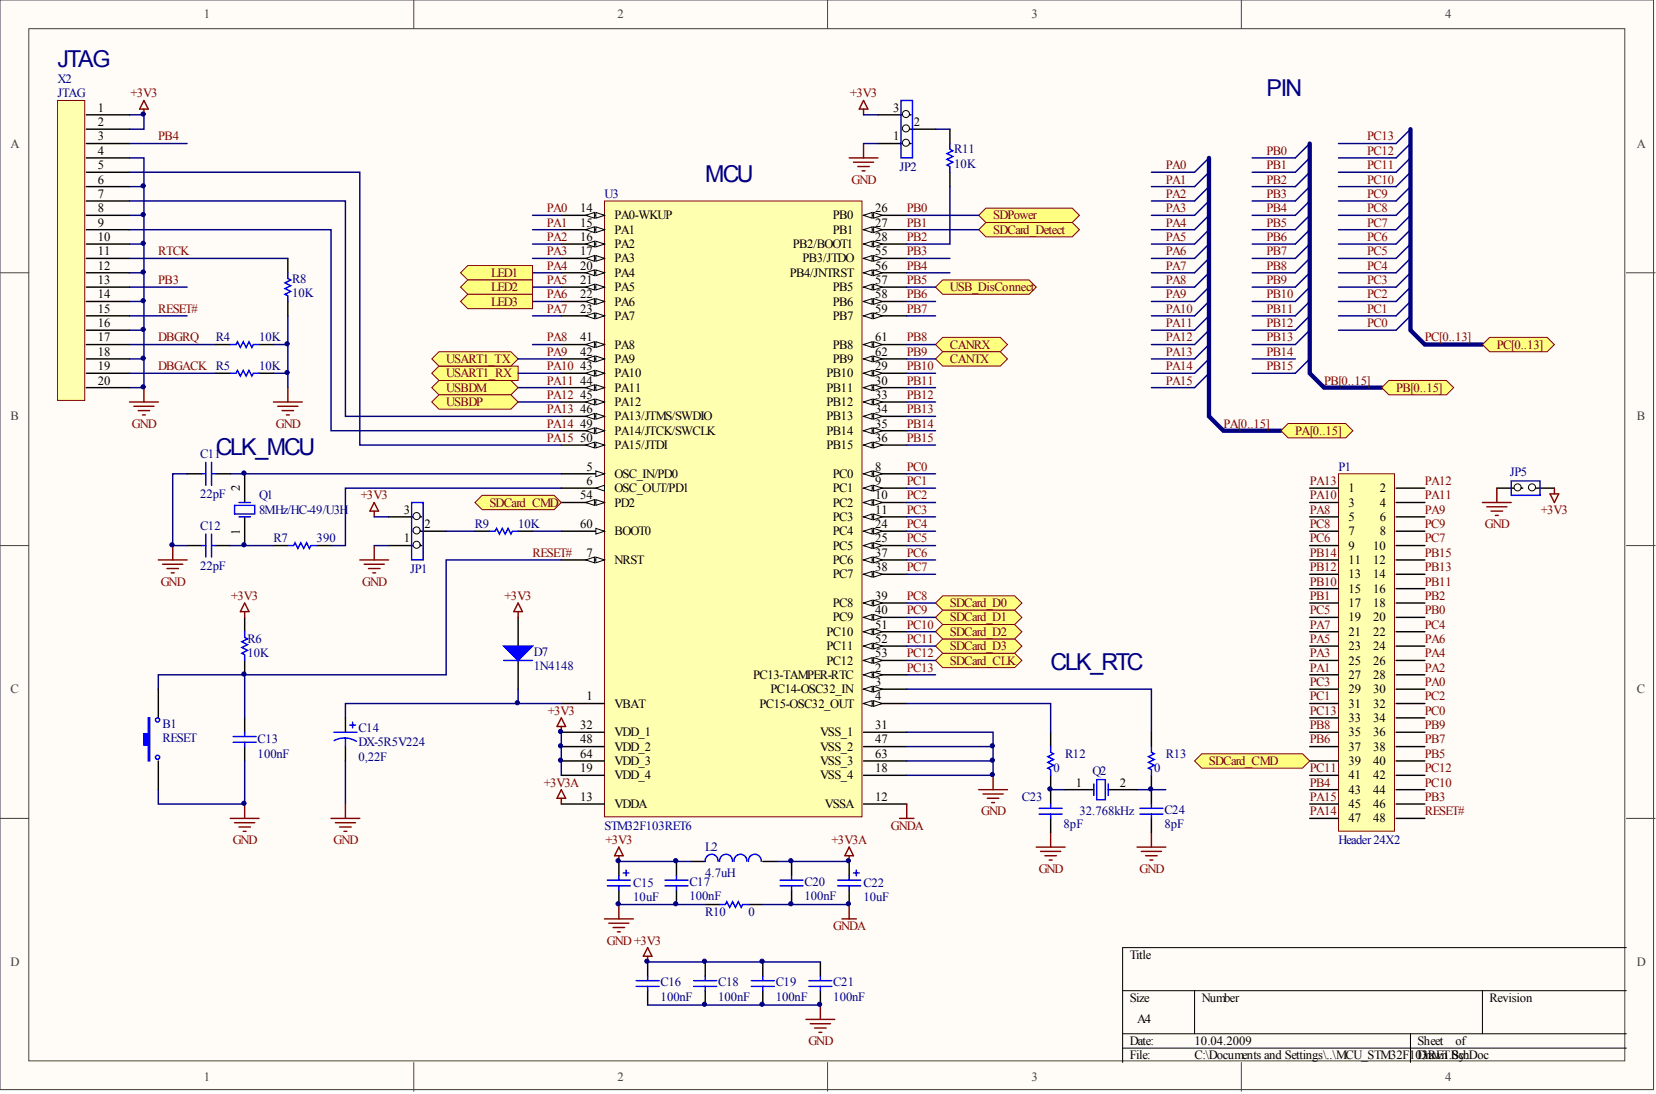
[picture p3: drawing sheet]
<svg xmlns="http://www.w3.org/2000/svg" width="292mm" height="193mm" viewBox="0 0 292 193" stroke-linecap="round" stroke-linejoin="round" font-family="sans-serif">
<defs><g id="words">
<g font-size="4.1" fill="#000080">
<text x="10.2" y="11.9">JTAG</text>
<text x="223.4" y="17">PIN</text>
<text x="124.4" y="32.1">MCU</text>
<text x="38.1" y="80.3">CLK_MCU</text>
<text x="185.3" y="118.3">CLK_RTC</text>
</g>
<g font-size="2.2" fill="#404040">
<text x="35.9" y="3.2">1</text>
<text x="108.9" y="3.2">2</text>
<text x="181.9" y="3.2">3</text>
<text x="254.9" y="3.2">4</text>
<text x="1.9" y="26">A</text>
<text x="288.7" y="26">A</text>
<text x="1.9" y="74.2">B</text>
<text x="288.7" y="74.2">B</text>
<text x="1.9" y="122.3">C</text>
<text x="288.7" y="122.3">C</text>
<text x="1.9" y="170.4">D</text>
<text x="288.7" y="170.4">D</text>
<text x="35.9" y="190.7">1</text>
<text x="108.9" y="190.7">2</text>
<text x="181.9" y="190.7">3</text>
<text x="254.9" y="190.7">4</text>
</g>
<g font-size="2.2" fill="#000080">
<text x="10.2" y="14.6">X2</text>
<text x="10.2" y="17.2">JTAG</text>
<text x="168.3" y="27.1">R11</text>
<text x="168.3" y="29.6">10K</text>
<text x="106.6" y="34.9">U3</text>
<text x="158.7" y="30.1">JP2</text>
<text x="51.5" y="49.8">R8</text>
<text x="51.5" y="52.4">10K</text>
<text x="38.1" y="60.2">R4</text>
<text x="45.7" y="65.3">10K</text>
<text x="45.7" y="60.2">10K</text>
<text x="35.3" y="80.7">C11</text>
<text x="236.1" y="83">P1</text>
<text x="35.3" y="87.8">22pF</text>
<text x="45.7" y="88.1">Q1</text>
<text x="266.3" y="84">JP5</text>
<text x="35.3" y="93.4">C12</text>
<text x="45.7" y="90.6">8MHz/HC-49/U3H</text>
<text x="48.2" y="95.7">R7</text>
<text x="55.9" y="95.7">390</text>
<text x="83.8" y="93.2">R9</text>
<text x="91.4" y="93.2">10K</text>
<text x="35.3" y="100.5">22pF</text>
<text x="72.4" y="101">JP1</text>
<text x="43.7" y="113.4">R6</text>
<text x="43.7" y="115.9">10K</text>
<text x="94.2" y="115.7">D7</text>
<text x="94.2" y="118.2">1N4148</text>
<text x="28.7" y="128.4">B1</text>
<text x="28.7" y="130.9">RESET</text>
<text x="45.4" y="131.1">C13</text>
<text x="63.2" y="129.1">C14</text>
<text x="63.2" y="131.7">DX-5R5V224</text>
<text x="45.4" y="133.7">100nF</text>
<text x="63.2" y="134.2">0,22F</text>
<text x="185.8" y="136.2">0</text>
<text x="187.9" y="133.7">R12</text>
<text x="192.7" y="136.7">Q2</text>
<text x="203.6" y="136.2">0</text>
<text x="205.6" y="133.7">R13</text>
<text x="180.2" y="141.3">C23</text>
<text x="190.4" y="143.8">32.768kHz</text>
<text x="205.4" y="143.6">C24</text>
<text x="106.6" y="146.3">STM32F103RET6</text>
<text x="187.6" y="146.1">8pF</text>
<text x="205.4" y="146.1">8pF</text>
<text x="236.1" y="148.9">Header 24X2</text>
<text x="124.4" y="150.1">L2</text>
<text x="124.4" y="154.7">4.7uH</text>
<text x="111.7" y="156.5">C15</text>
<text x="111.7" y="159">10uF</text>
<text x="121.6" y="156.2">C17</text>
<text x="121.6" y="158.8">100nF</text>
<text x="124.4" y="161.5">R10</text>
<text x="132" y="161.5">0</text>
<text x="141.9" y="156.2">C20</text>
<text x="141.9" y="158.8">100nF</text>
<text x="152.3" y="156.5">C22</text>
<text x="152.3" y="159">10uF</text>
<text x="116.5" y="173.9">C16</text>
<text x="126.7" y="173.9">C18</text>
<text x="136.8" y="173.9">C19</text>
<text x="147" y="173.9">C21</text>
<text x="116.5" y="176.5">100nF</text>
<text x="126.7" y="176.5">100nF</text>
<text x="136.8" y="176.5">100nF</text>
<text x="147" y="176.5">100nF</text>
</g>
<g font-size="2.2" fill="#800000">
<text x="23" y="17.2">+3V3</text>
<text x="149.9" y="17.2">+3V3</text>
<text x="27.9" y="24.8">PB4</text>
<text x="205.6" y="29.8">PA0</text>
<text x="223.4" y="29.8">PB1</text>
<text x="223.4" y="27.3">PB0</text>
<text x="241.2" y="29.8">PC11</text>
<text x="241.2" y="27.3">PC12</text>
<text x="241.2" y="24.8">PC13</text>
<text x="150.2" y="32.4">GND</text>
<text x="205.6" y="32.4">PA1</text>
<text x="205.6" y="34.9">PA2</text>
<text x="223.4" y="32.4">PB2</text>
<text x="223.4" y="34.9">PB3</text>
<text x="241.2" y="32.4">PC10</text>
<text x="241.2" y="34.9">PC9</text>
<text x="96.5" y="37.4">PA0</text>
<text x="96.5" y="40">PA1</text>
<text x="159.9" y="37.4">PB0</text>
<text x="159.9" y="40">PB1</text>
<text x="175.2" y="38.7">SDPower</text>
<text x="175.2" y="41.2">SDCard_Detect</text>
<text x="205.6" y="40">PA4</text>
<text x="205.6" y="37.4">PA3</text>
<text x="223.4" y="40">PB5</text>
<text x="223.4" y="37.4">PB4</text>
<text x="241.2" y="40">PC7</text>
<text x="241.2" y="37.4">PC8</text>
<text x="27.9" y="45">RTCK</text>
<text x="96.5" y="42.5">PA2</text>
<text x="96.5" y="45">PA3</text>
<text x="96.5" y="47.6">PA4</text>
<text x="159.9" y="47.6">PB4</text>
<text x="159.9" y="45">PB3</text>
<text x="159.9" y="42.5">PB2</text>
<text x="205.6" y="42.5">PA5</text>
<text x="205.6" y="45">PA6</text>
<text x="205.6" y="47.6">PA7</text>
<text x="223.4" y="42.5">PB6</text>
<text x="223.4" y="45">PB7</text>
<text x="223.4" y="47.6">PB8</text>
<text x="241.2" y="45">PC5</text>
<text x="241.2" y="42.5">PC6</text>
<text x="241.2" y="47.6">PC4</text>
<text x="27.9" y="50.1">PB3</text>
<text x="86.6" y="48.8">LED1</text>
<text x="86.6" y="51.4">LED2</text>
<text x="86.6" y="53.9">LED3</text>
<text x="96.5" y="50.1">PA5</text>
<text x="96.5" y="52.6">PA6</text>
<text x="159.9" y="50.1">PB5</text>
<text x="159.9" y="52.6">PB6</text>
<text x="167.6" y="51.4">USB_DisConnect</text>
<text x="205.6" y="52.6">PA9</text>
<text x="205.6" y="50.1">PA8</text>
<text x="223.4" y="52.6">PB10</text>
<text x="223.4" y="50.1">PB9</text>
<text x="241.2" y="52.6">PC2</text>
<text x="241.2" y="50.1">PC3</text>
<text x="27.9" y="55.2">RESET#</text>
<text x="96.5" y="55.2">PA7</text>
<text x="159.9" y="55.2">PB7</text>
<text x="205.6" y="57.7">PA11</text>
<text x="205.6" y="55.2">PA10</text>
<text x="223.4" y="57.7">PB12</text>
<text x="223.4" y="55.2">PB11</text>
<text x="241.2" y="55.2">PC1</text>
<text x="241.2" y="57.7">PC0</text>
<text x="27.9" y="60.2">DBGRQ</text>
<text x="27.9" y="65.3">DBGACK R5</text>
<text x="78.7" y="64">USART1_TX</text>
<text x="96.5" y="60.2">PA8</text>
<text x="96.5" y="62.8">PA9</text>
<text x="96.5" y="65.3">PA10</text>
<text x="159.9" y="60.2">PB8</text>
<text x="159.9" y="62.8">PB9</text>
<text x="159.9" y="65.3">PB10</text>
<text x="167.6" y="61.5">CANRX</text>
<text x="167.6" y="64">CANTX</text>
<text x="205.6" y="60.2">PA12</text>
<text x="205.6" y="62.8">PA13</text>
<text x="205.6" y="65.3">PA14</text>
<text x="223.4" y="60.2">PB13</text>
<text x="223.4" y="62.8">PB14</text>
<text x="223.4" y="65.3">PB15</text>
<text x="251.3" y="60.2">PC[0..13]</text>
<text x="264" y="61.5">PC[0..13]</text>
<text x="78.7" y="69.1">USBDM</text>
<text x="78.7" y="71.6">USBDP</text>
<text x="78.7" y="66.6">USART1_RX</text>
<text x="96.5" y="67.8">PA11</text>
<text x="96.5" y="70.4">PA12</text>
<text x="159.9" y="67.8">PB11</text>
<text x="159.9" y="70.4">PB12</text>
<text x="205.6" y="67.8">PA15</text>
<text x="233.6" y="67.8">PB[0..15]</text>
<text x="246.3" y="69.1">PB[0..15]</text>
<text x="23.3" y="75.4">GND</text>
<text x="48.7" y="75.4">GND</text>
<text x="96.5" y="72.9">PA13</text>
<text x="96.5" y="75.4">PA14</text>
<text x="96.5" y="78">PA15</text>
<text x="159.9" y="72.9">PB13</text>
<text x="159.9" y="75.4">PB14</text>
<text x="159.9" y="78">PB15</text>
<text x="215.8" y="75.4">PA[0..15]</text>
<text x="228.5" y="76.7">PA[0..15]</text>
<text x="159.9" y="83">PC0</text>
<text x="63.6" y="88.1">+3V3</text>
<text x="86.3" y="89.4">SDCard_CMD</text>
<text x="159.9" y="85.6">PC1</text>
<text x="159.9" y="88.1">PC2</text>
<text x="231" y="85.6">PA13</text>
<text x="231" y="88.1">PA10</text>
<text x="251.3" y="85.6">PA12</text>
<text x="251.3" y="88.1">PA11</text>
<text x="159.9" y="90.6">PC3</text>
<text x="159.9" y="93.2">PC4</text>
<text x="159.9" y="95.7">PC5</text>
<text x="231" y="90.6">PA8</text>
<text x="231" y="93.2">PC8</text>
<text x="231" y="95.7">PC6</text>
<text x="251.3" y="90.6">PA9</text>
<text x="251.3" y="93.2">PC9</text>
<text x="251.3" y="95.7">PC7</text>
<text x="261.9" y="93.2">GND</text>
<text x="271.8" y="90.6">+3V3</text>
<text x="93.9" y="98.2">RESET#</text>
<text x="159.9" y="98.2">PC6</text>
<text x="159.9" y="100.8">PC7</text>
<text x="231" y="98.2">PB14</text>
<text x="231" y="100.8">PB12</text>
<text x="251.3" y="98.2">PB15</text>
<text x="251.3" y="100.8">PB13</text>
<text x="28.4" y="103.3">GND</text>
<text x="40.8" y="105.8">+3V3</text>
<text x="63.9" y="103.3">GND</text>
<text x="89" y="105.8">+3V3</text>
<text x="159.9" y="105.8">PC8</text>
<text x="167.6" y="107.1">SDCard_D0</text>
<text x="231" y="103.3">PB10</text>
<text x="231" y="105.8">PB1</text>
<text x="251.3" y="103.3">PB11</text>
<text x="251.3" y="105.8">PB2</text>
<text x="159.9" y="108.4">PC9</text>
<text x="159.9" y="110.9">PC10</text>
<text x="159.9" y="113.4">PC11</text>
<text x="167.6" y="112.1">SDCard_D2</text>
<text x="167.6" y="109.6">SDCard_D1</text>
<text x="231" y="108.4">PC5</text>
<text x="231" y="110.9">PA7</text>
<text x="231" y="113.4">PA5</text>
<text x="251.3" y="110.9">PC4</text>
<text x="251.3" y="113.4">PA6</text>
<text x="251.3" y="108.4">PB0</text>
<text x="159.9" y="115.9">PC12</text>
<text x="159.9" y="118.5">PC13</text>
<text x="167.6" y="117.2">SDCard_CLK</text>
<text x="167.6" y="114.7">SDCard_D3</text>
<text x="231" y="115.9">PA3</text>
<text x="231" y="118.5">PA1</text>
<text x="251.3" y="115.9">PA4</text>
<text x="251.3" y="118.5">PA2</text>
<text x="231" y="121">PC3</text>
<text x="231" y="123.5">PC1</text>
<text x="251.3" y="121">PA0</text>
<text x="251.3" y="123.5">PC2</text>
<text x="96.6" y="126.1">+3V3</text>
<text x="231" y="126.1">PC13</text>
<text x="231" y="128.6">PB8</text>
<text x="231" y="131.1">PB6</text>
<text x="251.3" y="126.1">PC0</text>
<text x="251.3" y="128.6">PB9</text>
<text x="251.3" y="131.1">PB7</text>
<text x="213.2" y="134.9">SDCard_CMD</text>
<text x="231" y="136.2">PC11</text>
<text x="251.3" y="133.7">PB5</text>
<text x="251.3" y="136.2">PC12</text>
<text x="95.9" y="138.7">+3V3A</text>
<text x="173.1" y="143.8">GND</text>
<text x="231" y="138.7">PB4</text>
<text x="231" y="141.3">PA15</text>
<text x="231" y="143.8">PA14</text>
<text x="251.3" y="138.7">PC10</text>
<text x="251.3" y="141.3">PB3</text>
<text x="251.3" y="143.8">RESET#</text>
<text x="41.1" y="148.9">GND</text>
<text x="58.8" y="148.9">GND</text>
<text x="106.8" y="148.9">+3V3</text>
<text x="146.7" y="148.9">+3V3A</text>
<text x="157.1" y="146.3">GNDA</text>
<text x="183.2" y="153.9">GND</text>
<text x="201" y="153.9">GND</text>
<text x="107.1" y="166.6">GND+3V3</text>
<text x="147" y="164.1">GNDA</text>
<text x="142.6" y="184.3">GND</text>
</g>
<g font-size="2.2">
<text x="17.3" y="19.7">1</text>
<text x="17.3" y="22.2">2</text>
<text x="157.6" y="19.7">3</text>
<text x="161.2" y="22.2">2</text>
<text x="17.3" y="24.8">3</text>
<text x="17.3" y="27.3">4</text>
<text x="17.3" y="29.8">5</text>
<text x="157.6" y="24.8">1</text>
<text x="17.3" y="32.4">6</text>
<text x="17.3" y="34.9">7</text>
<text x="17.3" y="37.4">8</text>
<text x="17.3" y="40">9</text>
<text x="102.3" y="37.4">14</text>
<text x="102.3" y="40">15</text>
<text x="108.4" y="38.7">PA0-WKUP</text>
<text x="108.4" y="41.2">PA1</text>
<text x="146.9" y="38.7">PB0</text>
<text x="146.9" y="41.2">PB1</text>
<text x="154.4" y="37.4">26</text>
<text x="154.4" y="40">27</text>
<text x="17.3" y="42.5">10</text>
<text x="17.3" y="45">11</text>
<text x="17.3" y="47.6">12</text>
<text x="102.3" y="42.5">16</text>
<text x="102.3" y="45">17</text>
<text x="102.3" y="47.6">20</text>
<text x="108.4" y="43.8">PA2</text>
<text x="108.4" y="46.3">PA3</text>
<text x="139.9" y="43.8">PB2/BOOT1</text>
<text x="141.6" y="46.3">PB3/JTDO</text>
<text x="154.4" y="42.5">28</text>
<text x="154.4" y="45">55</text>
<text x="154.4" y="47.6">56</text>
<text x="17.3" y="50.1">13</text>
<text x="17.3" y="52.6">14</text>
<text x="102.3" y="50.1">21</text>
<text x="102.3" y="52.6">22</text>
<text x="108.4" y="48.8">PA4</text>
<text x="108.4" y="51.4">PA5</text>
<text x="108.4" y="53.9">PA6</text>
<text x="139.3" y="48.8">PB4/JNTRST</text>
<text x="146.9" y="51.4">PB5</text>
<text x="146.9" y="53.9">PB6</text>
<text x="154.4" y="50.1">57</text>
<text x="154.4" y="52.6">58</text>
<text x="17.3" y="55.2">15</text>
<text x="17.3" y="57.7">16</text>
<text x="102.3" y="55.2">23</text>
<text x="108.4" y="56.4">PA7</text>
<text x="146.9" y="56.4">PB7</text>
<text x="154.4" y="55.2">59</text>
<text x="17.3" y="60.2">17</text>
<text x="17.3" y="62.8">18</text>
<text x="17.3" y="65.3">19</text>
<text x="102.3" y="60.2">41</text>
<text x="102.3" y="62.8">42</text>
<text x="102.3" y="65.3">43</text>
<text x="108.4" y="61.5">PA8</text>
<text x="108.4" y="64">PA9</text>
<text x="146.9" y="61.5">PB8</text>
<text x="146.9" y="64">PB9</text>
<text x="154.4" y="60.2">61</text>
<text x="154.4" y="62.8">62</text>
<text x="154.4" y="65.3">29</text>
<text x="17.3" y="67.8">20</text>
<text x="102.3" y="67.8">44</text>
<text x="102.3" y="70.4">45</text>
<text x="108.4" y="66.6">PA10</text>
<text x="108.4" y="69.1">PA11</text>
<text x="108.4" y="71.6">PA12</text>
<text x="145.8" y="66.6">PB10</text>
<text x="145.8" y="69.1">PB11</text>
<text x="145.8" y="71.6">PB12</text>
<text x="154.4" y="67.8">30</text>
<text x="154.4" y="70.4">33</text>
<text x="102.3" y="72.9">46</text>
<text x="102.3" y="75.4">49</text>
<text x="102.3" y="78">50</text>
<text x="108.4" y="74.2">PA13/JTMS/SWDIO</text>
<text x="108.4" y="76.7">PA14/JTCK/SWCLK</text>
<text x="145.8" y="74.2">PB13</text>
<text x="145.8" y="76.7">PB14</text>
<text x="154.4" y="72.9">34</text>
<text x="154.4" y="75.4">35</text>
<text x="154.4" y="78">36</text>
<text x="103.5" y="83">5</text>
<text x="108.4" y="79.2">PA15/JTDI</text>
<text x="145.8" y="79.2">PB15</text>
<text x="154.4" y="83">8</text>
<text x="42.3" y="86.6" transform="rotate(-90 42.3 86.6)">2</text>
<text x="102.3" y="88.1">54</text>
<text x="103.5" y="85.6">6</text>
<text x="108.4" y="84.3">OSC_IN/PD0</text>
<text x="108.4" y="86.8">OSC_OUT/PD1</text>
<text x="108.4" y="89.4">PD2</text>
<text x="146.9" y="84.3">PC0</text>
<text x="146.9" y="86.8">PC1</text>
<text x="146.9" y="89.4">PC2</text>
<text x="154.4" y="85.6">9</text>
<text x="154.4" y="88.1">10</text>
<text x="237.9" y="86.8">1</text>
<text x="237.9" y="89.4">3</text>
<text x="243.4" y="86.8">2</text>
<text x="243.4" y="89.4">4</text>
<text x="42.3" y="94.3" transform="rotate(-90 42.3 94.3)">1</text>
<text x="71.2" y="90.6">3</text>
<text x="71.2" y="95.7">1</text>
<text x="74.9" y="93.2">2</text>
<text x="102.3" y="93.2">60</text>
<text x="108.4" y="94.4">BOOT0</text>
<text x="146.9" y="91.9">PC3</text>
<text x="146.9" y="94.4">PC4</text>
<text x="154.4" y="90.6">11</text>
<text x="154.4" y="93.2">24</text>
<text x="154.4" y="95.7">25</text>
<text x="237.9" y="91.9">5</text>
<text x="237.9" y="94.4">7</text>
<text x="243.4" y="91.9">6</text>
<text x="243.4" y="94.4">8</text>
<text x="103.5" y="98.2">7</text>
<text x="108.4" y="99.5">NRST</text>
<text x="146.9" y="97">PC5</text>
<text x="146.9" y="99.5">PC6</text>
<text x="154.4" y="98.2">37</text>
<text x="154.4" y="100.8">38</text>
<text x="237.9" y="97">9</text>
<text x="237.9" y="99.5">11</text>
<text x="242.2" y="97">10</text>
<text x="242.2" y="99.5">12</text>
<text x="146.9" y="102">PC7</text>
<text x="146.9" y="107.1">PC8</text>
<text x="154.4" y="105.8">39</text>
<text x="237.9" y="102">13</text>
<text x="237.9" y="104.6">15</text>
<text x="237.9" y="107.1">17</text>
<text x="242.2" y="102">14</text>
<text x="242.2" y="104.6">16</text>
<text x="242.2" y="107.1">18</text>
<text x="145.8" y="112.1">PC10</text>
<text x="146.9" y="109.6">PC9</text>
<text x="154.4" y="108.4">40</text>
<text x="154.4" y="110.9">51</text>
<text x="154.4" y="113.4">52</text>
<text x="237.9" y="109.6">19</text>
<text x="237.9" y="112.1">21</text>
<text x="242.2" y="109.6">20</text>
<text x="242.2" y="112.1">22</text>
<text x="132.8" y="119.7">PC13-TAMPER-RTC</text>
<text x="145.8" y="114.7">PC11</text>
<text x="145.8" y="117.2">PC12</text>
<text x="154.4" y="115.9">53</text>
<text x="154.4" y="118.5">2</text>
<text x="237.9" y="114.7">23</text>
<text x="237.9" y="117.2">25</text>
<text x="237.9" y="119.7">27</text>
<text x="242.2" y="114.7">24</text>
<text x="242.2" y="117.2">26</text>
<text x="242.2" y="119.7">28</text>
<text x="103.5" y="123.5">1</text>
<text x="108.4" y="124.8">VBAT</text>
<text x="134" y="124.8">PC15-OSC32_OUT</text>
<text x="135.9" y="122.3">PC14-OSC32_IN</text>
<text x="154.4" y="121">3</text>
<text x="154.4" y="123.5">4</text>
<text x="237.9" y="122.3">29</text>
<text x="237.9" y="124.8">31</text>
<text x="242.2" y="122.3">30</text>
<text x="242.2" y="124.8">32</text>
<text x="102.3" y="128.6">32</text>
<text x="102.3" y="131.1">48</text>
<text x="108.4" y="129.9">VDD_1</text>
<text x="144.7" y="129.9">VSS_1</text>
<text x="154.4" y="128.6">31</text>
<text x="154.4" y="131.1">47</text>
<text x="237.9" y="127.3">33</text>
<text x="237.9" y="129.9">35</text>
<text x="242.2" y="127.3">34</text>
<text x="242.2" y="129.9">36</text>
<text x="102.3" y="133.7">64</text>
<text x="102.3" y="136.2">19</text>
<text x="108.4" y="132.4">VDD_2</text>
<text x="108.4" y="134.9">VDD_3</text>
<text x="108.4" y="137.5">VDD_4</text>
<text x="144.7" y="132.4">VSS_2</text>
<text x="144.7" y="134.9">VSS_3</text>
<text x="144.7" y="137.5">VSS_4</text>
<text x="154.4" y="133.7">63</text>
<text x="154.4" y="136.2">18</text>
<text x="237.9" y="132.4">37</text>
<text x="237.9" y="134.9">39</text>
<text x="237.9" y="137.5">41</text>
<text x="242.2" y="132.4">38</text>
<text x="242.2" y="134.9">40</text>
<text x="242.2" y="137.5">42</text>
<text x="102.3" y="141.3">13</text>
<text x="108.4" y="142.5">VDDA</text>
<text x="145.5" y="142.5">VSSA</text>
<text x="154.4" y="141.3">12</text>
<text x="189.8" y="138.7">1</text>
<text x="197.5" y="138.7">2</text>
<text x="237.9" y="140">43</text>
<text x="237.9" y="142.5">45</text>
<text x="242.2" y="140">44</text>
<text x="242.2" y="142.5">46</text>
<text x="237.9" y="145.1">47</text>
<text x="242.2" y="145.1">48</text>
<text x="199.3" y="169.1">Title</text>
<text x="199.3" y="176.7">Size</text>
<text x="212" y="176.7">Number</text>
<text x="262.8" y="176.7">Revision</text>
<text x="199.3" y="184.3">Date:</text>
<text x="200.6" y="180.5">A4</text>
<text x="210.7" y="184.3">10.04.2009</text>
<text x="250.1" y="184.3">Sheet</text>
<text x="256.7" y="184.3">of</text>
<text x="199.3" y="186.9">File:</text>
<text x="210.7" y="186.9">C:\Documents and Settings\..\MCU_STM32F10D3RET.SchDoc</text>
<text x="251.5" y="186.9">rawn By:</text>
</g>
</g></defs>
<g fill="#fffcf8" stroke="#404040" stroke-width=".18">
<path d="M0 0h291.7v192.2h-291.7z"/>
<path d="M5.1 5.1h281.5v182h-281.5z"/>
</g>
<path d="M73 0v5.1M146 0v5.1M219 0v5.1M0 48.1h5.1M286.9 48.1h5M0 96.2h5.1M286.9 96.2h5M0 144.4h5.1M286.9 144.4h5M73 187.4v5.1M146 187.4v5.1M219 187.4v5.1" fill="none" stroke="#404040" stroke-width=".18"/>
<path d="M198 174.7h88.9M210.7 174.7v7.6M261.5 174.7v7.6M286.9 167.1h-88.9v20.3M198 182.3h88.9M198 184.9h88.9M248.8 182.3v5.1" fill="none" stroke="#000" stroke-width=".18"/>
<path d="M106.6 35.5h45.4v108.6h-45.4z" fill="#ffffb0" stroke="#800000" stroke-width=".18"/>
<path d="M99 93.7h7.6" fill="none" stroke="#000" stroke-width=".25"/>
<path d="M105.1 93.2l1.5 .5-1.5 .5z" fill="#fffcf8" stroke="#000" stroke-width=".18"/>
<path d="M99 98.8h7.6" fill="none" stroke="#000" stroke-width=".25"/>
<g fill="#fffcf8" stroke="#000" stroke-width=".18">
<path d="M105.1 98.3l1.5 .5-1.5 .5z"/>
<path d="M103.3 98.8l1.5-.5v1z"/>
</g>
<path d="M99 83.6h7.6" fill="none" stroke="#000" stroke-width=".25"/>
<path d="M105.1 83.1l1.5 .5-1.5 .5z" fill="#fffcf8" stroke="#000" stroke-width=".18"/>
<path d="M99 86.1h7.6" fill="none" stroke="#000" stroke-width=".25"/>
<path d="M105.1 86.1l1.5-.5v1z" fill="#fffcf8" stroke="#000" stroke-width=".18"/>
<path d="M99 38h7.6" fill="none" stroke="#000" stroke-width=".25"/>
<g fill="#fffcf8" stroke="#000" stroke-width=".18">
<path d="M105.1 37.5l1.5 .5-1.5 .5z"/>
<path d="M103.3 38l1.5-.5v1z"/>
</g>
<path d="M99 40.5h7.6" fill="none" stroke="#000" stroke-width=".25"/>
<g fill="#fffcf8" stroke="#000" stroke-width=".18">
<path d="M105.1 40l1.5 .5-1.5 .5z"/>
<path d="M103.3 40.5l1.5-.5v1z"/>
</g>
<path d="M99 43h7.6" fill="none" stroke="#000" stroke-width=".25"/>
<g fill="#fffcf8" stroke="#000" stroke-width=".18">
<path d="M105.1 42.5l1.5 .5-1.5 .6z"/>
<path d="M103.3 43l1.5-.5v1.1z"/>
</g>
<path d="M99 45.6h7.6" fill="none" stroke="#000" stroke-width=".25"/>
<g fill="#fffcf8" stroke="#000" stroke-width=".18">
<path d="M105.1 45.1l1.5 .5-1.5 .5z"/>
<path d="M103.3 45.6l1.5-.5v1z"/>
</g>
<path d="M99 48.1h7.6" fill="none" stroke="#000" stroke-width=".25"/>
<g fill="#fffcf8" stroke="#000" stroke-width=".18">
<path d="M105.1 47.6l1.5 .5-1.5 .5z"/>
<path d="M103.3 48.1l1.5-.5v1z"/>
</g>
<path d="M99 50.6h7.6" fill="none" stroke="#000" stroke-width=".25"/>
<g fill="#fffcf8" stroke="#000" stroke-width=".18">
<path d="M105.1 50.1l1.5 .5-1.5 .6z"/>
<path d="M103.3 50.6l1.5-.5v1.1z"/>
</g>
<path d="M99 53.2h7.6" fill="none" stroke="#000" stroke-width=".25"/>
<g fill="#fffcf8" stroke="#000" stroke-width=".18">
<path d="M105.1 52.7l1.5 .5-1.5 .5z"/>
<path d="M103.3 53.2l1.5-.5v1z"/>
</g>
<path d="M99 55.7h7.6" fill="none" stroke="#000" stroke-width=".25"/>
<g fill="#fffcf8" stroke="#000" stroke-width=".18">
<path d="M105.1 55.2l1.5 .5-1.5 .5z"/>
<path d="M103.3 55.7l1.5-.5v1z"/>
</g>
<path d="M99 60.8h7.6" fill="none" stroke="#000" stroke-width=".25"/>
<g fill="#fffcf8" stroke="#000" stroke-width=".18">
<path d="M105.1 60.3l1.5 .5-1.5 .5z"/>
<path d="M103.3 60.8l1.5-.5v1z"/>
</g>
<path d="M99 63.3h7.6" fill="none" stroke="#000" stroke-width=".25"/>
<g fill="#fffcf8" stroke="#000" stroke-width=".18">
<path d="M105.1 62.8l1.5 .5-1.5 .5z"/>
<path d="M103.3 63.3l1.5-.5v1z"/>
</g>
<path d="M99 65.8h7.6" fill="none" stroke="#000" stroke-width=".25"/>
<g fill="#fffcf8" stroke="#000" stroke-width=".18">
<path d="M105.1 65.3l1.5 .5-1.5 .5z"/>
<path d="M103.3 65.8l1.5-.5v1z"/>
</g>
<path d="M99 68.4h7.6" fill="none" stroke="#000" stroke-width=".25"/>
<g fill="#fffcf8" stroke="#000" stroke-width=".18">
<path d="M105.1 67.9l1.5 .5-1.5 .5z"/>
<path d="M103.3 68.4l1.5-.5v1z"/>
</g>
<path d="M99 70.9h7.6" fill="none" stroke="#000" stroke-width=".25"/>
<g fill="#fffcf8" stroke="#000" stroke-width=".18">
<path d="M105.1 70.4l1.5 .5-1.5 .5z"/>
<path d="M103.3 70.9l1.5-.5v1z"/>
</g>
<path d="M99 73.4h7.6" fill="none" stroke="#000" stroke-width=".25"/>
<g fill="#fffcf8" stroke="#000" stroke-width=".18">
<path d="M105.1 72.9l1.5 .5-1.5 .5z"/>
<path d="M103.3 73.4l1.5-.5v1z"/>
</g>
<path d="M99 76h7.6" fill="none" stroke="#000" stroke-width=".25"/>
<g fill="#fffcf8" stroke="#000" stroke-width=".18">
<path d="M105.1 75.5l1.5 .5-1.5 .5z"/>
<path d="M103.3 76l1.5-.5v1z"/>
</g>
<path d="M99 78.5h7.6" fill="none" stroke="#000" stroke-width=".25"/>
<g fill="#fffcf8" stroke="#000" stroke-width=".18">
<path d="M105.1 78l1.5 .5-1.5 .5z"/>
<path d="M103.3 78.5l1.5-.5v1z"/>
</g>
<path d="M152.3 38h7.6" fill="none" stroke="#000" stroke-width=".25"/>
<g fill="#fffcf8" stroke="#000" stroke-width=".18">
<path d="M152.3 38l1.5-.5v1z"/>
<path d="M154.1 37.5l1.5 .5-1.5 .5z"/>
</g>
<path d="M152.3 40.5h7.6" fill="none" stroke="#000" stroke-width=".25"/>
<g fill="#fffcf8" stroke="#000" stroke-width=".18">
<path d="M152.3 40.5l1.5-.5v1z"/>
<path d="M154.1 40l1.5 .5-1.5 .5z"/>
</g>
<path d="M152.3 43h7.6" fill="none" stroke="#000" stroke-width=".25"/>
<g fill="#fffcf8" stroke="#000" stroke-width=".18">
<path d="M152.3 43l1.5-.5v1.1z"/>
<path d="M154.1 42.5l1.5 .5-1.5 .6z"/>
</g>
<path d="M152.3 45.6h7.6" fill="none" stroke="#000" stroke-width=".25"/>
<g fill="#fffcf8" stroke="#000" stroke-width=".18">
<path d="M152.3 45.6l1.5-.5v1z"/>
<path d="M154.1 45.1l1.5 .5-1.5 .5z"/>
</g>
<path d="M152.3 48.1h7.6" fill="none" stroke="#000" stroke-width=".25"/>
<g fill="#fffcf8" stroke="#000" stroke-width=".18">
<path d="M152.3 48.1l1.5-.5v1z"/>
<path d="M154.1 47.6l1.5 .5-1.5 .5z"/>
</g>
<path d="M152.3 50.6h7.6" fill="none" stroke="#000" stroke-width=".25"/>
<g fill="#fffcf8" stroke="#000" stroke-width=".18">
<path d="M152.3 50.6l1.5-.5v1.1z"/>
<path d="M154.1 50.1l1.5 .5-1.5 .6z"/>
</g>
<path d="M152.3 53.2h7.6" fill="none" stroke="#000" stroke-width=".25"/>
<g fill="#fffcf8" stroke="#000" stroke-width=".18">
<path d="M152.3 53.2l1.5-.5v1z"/>
<path d="M154.1 52.7l1.5 .5-1.5 .5z"/>
</g>
<path d="M152.3 55.7h7.6" fill="none" stroke="#000" stroke-width=".25"/>
<g fill="#fffcf8" stroke="#000" stroke-width=".18">
<path d="M152.3 55.7l1.5-.5v1z"/>
<path d="M154.1 55.2l1.5 .5-1.5 .5z"/>
</g>
<path d="M152.3 60.8h7.6" fill="none" stroke="#000" stroke-width=".25"/>
<g fill="#fffcf8" stroke="#000" stroke-width=".18">
<path d="M152.3 60.8l1.5-.5v1z"/>
<path d="M154.1 60.3l1.5 .5-1.5 .5z"/>
</g>
<path d="M152.3 63.3h7.6" fill="none" stroke="#000" stroke-width=".25"/>
<g fill="#fffcf8" stroke="#000" stroke-width=".18">
<path d="M152.3 63.3l1.5-.5v1z"/>
<path d="M154.1 62.8l1.5 .5-1.5 .5z"/>
</g>
<path d="M152.3 65.8h7.6" fill="none" stroke="#000" stroke-width=".25"/>
<g fill="#fffcf8" stroke="#000" stroke-width=".18">
<path d="M152.3 65.8l1.5-.5v1z"/>
<path d="M154.1 65.3l1.5 .5-1.5 .5z"/>
</g>
<path d="M152.3 68.4h7.6" fill="none" stroke="#000" stroke-width=".25"/>
<g fill="#fffcf8" stroke="#000" stroke-width=".18">
<path d="M152.3 68.4l1.5-.5v1z"/>
<path d="M154.1 67.9l1.5 .5-1.5 .5z"/>
</g>
<path d="M152.3 70.9h7.6" fill="none" stroke="#000" stroke-width=".25"/>
<g fill="#fffcf8" stroke="#000" stroke-width=".18">
<path d="M152.3 70.9l1.5-.5v1z"/>
<path d="M154.1 70.4l1.5 .5-1.5 .5z"/>
</g>
<path d="M152.3 73.4h7.6" fill="none" stroke="#000" stroke-width=".25"/>
<g fill="#fffcf8" stroke="#000" stroke-width=".18">
<path d="M152.3 73.4l1.5-.5v1z"/>
<path d="M154.1 72.9l1.5 .5-1.5 .5z"/>
</g>
<path d="M152.3 76h7.6" fill="none" stroke="#000" stroke-width=".25"/>
<g fill="#fffcf8" stroke="#000" stroke-width=".18">
<path d="M152.3 76l1.5-.5v1z"/>
<path d="M154.1 75.5l1.5 .5-1.5 .5z"/>
</g>
<path d="M152.3 78.5h7.6" fill="none" stroke="#000" stroke-width=".25"/>
<g fill="#fffcf8" stroke="#000" stroke-width=".18">
<path d="M152.3 78.5l1.5-.5v1z"/>
<path d="M154.1 78l1.5 .5-1.5 .5z"/>
</g>
<path d="M152.3 83.6h7.6" fill="none" stroke="#000" stroke-width=".25"/>
<g fill="#fffcf8" stroke="#000" stroke-width=".18">
<path d="M152.3 83.6l1.5-.5v1z"/>
<path d="M154.1 83.1l1.5 .5-1.5 .5z"/>
</g>
<path d="M152.3 86.1h7.6" fill="none" stroke="#000" stroke-width=".25"/>
<g fill="#fffcf8" stroke="#000" stroke-width=".18">
<path d="M152.3 86.1l1.5-.5v1z"/>
<path d="M154.1 85.6l1.5 .5-1.5 .5z"/>
</g>
<path d="M152.3 88.6h7.6" fill="none" stroke="#000" stroke-width=".25"/>
<g fill="#fffcf8" stroke="#000" stroke-width=".18">
<path d="M152.3 88.6l1.5-.5v1z"/>
<path d="M154.1 88.1l1.5 .5-1.5 .5z"/>
</g>
<path d="M152.3 91.2h7.6" fill="none" stroke="#000" stroke-width=".25"/>
<g fill="#fffcf8" stroke="#000" stroke-width=".18">
<path d="M152.3 91.2l1.5-.5v1z"/>
<path d="M154.1 90.7l1.5 .5-1.5 .5z"/>
</g>
<path d="M152.3 93.7h7.6" fill="none" stroke="#000" stroke-width=".25"/>
<g fill="#fffcf8" stroke="#000" stroke-width=".18">
<path d="M152.3 93.7l1.5-.5v1z"/>
<path d="M154.1 93.2l1.5 .5-1.5 .5z"/>
</g>
<path d="M152.3 96.2h7.6" fill="none" stroke="#000" stroke-width=".25"/>
<g fill="#fffcf8" stroke="#000" stroke-width=".18">
<path d="M152.3 96.2l1.5-.5v1z"/>
<path d="M154.1 95.7l1.5 .5-1.5 .5z"/>
</g>
<path d="M152.3 98.8h7.6" fill="none" stroke="#000" stroke-width=".25"/>
<g fill="#fffcf8" stroke="#000" stroke-width=".18">
<path d="M152.3 98.8l1.5-.5v1z"/>
<path d="M154.1 98.3l1.5 .5-1.5 .5z"/>
</g>
<path d="M152.3 101.3h7.6" fill="none" stroke="#000" stroke-width=".25"/>
<g fill="#fffcf8" stroke="#000" stroke-width=".18">
<path d="M152.3 101.3l1.5-.5v1z"/>
<path d="M154.1 100.8l1.5 .5-1.5 .5z"/>
</g>
<path d="M152.3 106.4h7.6" fill="none" stroke="#000" stroke-width=".25"/>
<g fill="#fffcf8" stroke="#000" stroke-width=".18">
<path d="M152.3 106.4l1.5-.5v1z"/>
<path d="M154.1 105.9l1.5 .5-1.5 .5z"/>
</g>
<path d="M152.3 108.9h7.6" fill="none" stroke="#000" stroke-width=".25"/>
<g fill="#fffcf8" stroke="#000" stroke-width=".18">
<path d="M152.3 108.9l1.5-.5v1z"/>
<path d="M154.1 108.4l1.5 .5-1.5 .5z"/>
</g>
<path d="M152.3 111.4h7.6" fill="none" stroke="#000" stroke-width=".25"/>
<g fill="#fffcf8" stroke="#000" stroke-width=".18">
<path d="M152.3 111.4l1.5-.5v1z"/>
<path d="M154.1 110.9l1.5 .5-1.5 .5z"/>
</g>
<path d="M152.3 114h7.6" fill="none" stroke="#000" stroke-width=".25"/>
<g fill="#fffcf8" stroke="#000" stroke-width=".18">
<path d="M152.3 114l1.5-.5v1z"/>
<path d="M154.1 113.5l1.5 .5-1.5 .5z"/>
</g>
<path d="M152.3 116.5h7.6" fill="none" stroke="#000" stroke-width=".25"/>
<g fill="#fffcf8" stroke="#000" stroke-width=".18">
<path d="M152.3 116.5l1.5-.5v1z"/>
<path d="M154.1 116l1.5 .5-1.5 .5z"/>
</g>
<path d="M152.3 119h7.6" fill="none" stroke="#000" stroke-width=".25"/>
<g fill="#fffcf8" stroke="#000" stroke-width=".18">
<path d="M152.3 119l1.5-.5v1z"/>
<path d="M154.1 118.5l1.5 .5-1.5 .5z"/>
</g>
<path d="M152.3 121.6h7.6" fill="none" stroke="#000" stroke-width=".25"/>
<g fill="#fffcf8" stroke="#000" stroke-width=".18">
<path d="M152.3 121.6l1.5-.5v1z"/>
<path d="M154.1 121.1l1.5 .5-1.5 .5z"/>
</g>
<path d="M152.3 124.1h7.6" fill="none" stroke="#000" stroke-width=".25"/>
<g fill="#fffcf8" stroke="#000" stroke-width=".18">
<path d="M152.3 124.1l1.5-.5v1z"/>
<path d="M154.1 123.6l1.5 .5-1.5 .5z"/>
</g>
<path d="M99 88.6h7.6" fill="none" stroke="#000" stroke-width=".25"/>
<g fill="#fffcf8" stroke="#000" stroke-width=".18">
<path d="M105.1 88.1l1.5 .5-1.5 .5z"/>
<path d="M103.3 88.6l1.5-.5v1z"/>
</g>
<g fill="none" stroke="#000" stroke-width=".25">
<path d="M43.2 108.9v2.5M43.2 116.5v2.5M91.4 108.9v5.1M91.4 116.5v5.1M43.2 126.6v2.6M43.2 131.7v2.5M60.9 126.6v2.6M60.9 131.7v2.5M99 124.1h7.6M99 129.2h7.6M99 131.7h7.6M99 134.2h7.6"/>
<path d="M99 136.8h7.6M152.3 129.2h7.6M152.3 131.7h7.6M152.3 134.2h7.6M152.3 136.8h7.6M185.3 129.2v2.5M185.3 136.8v2.5M99 141.8h7.6M152.3 141.8h7.6"/>
</g>
<g fill="none" stroke="#800000" stroke-width=".25">
<path d="M27.9 98.8h5.1M28.7 99.5h3.5M30.5 96.2v2.6M63.5 98.8h5M64.2 99.5h3.6M66 90.2v1M66 96.2v2.6M66 88.6l.8 1.6h-1.6zM29.4 100.3h2.1M30.2 101h.5M43.2 106.4l.7 1.5h-1.5zM43.2 107.9v1"/>
<path d="M65 100.3h2M65.8 101h.5M91.4 106.4l.8 1.5h-1.6zM91.4 107.9v1M172.6 139.3h5.1M175.2 136.8v2.5M58.4 144.4h5.1M59.2 145.1h3.5M59.9 145.9h2M60.7 146.6h.5M60.9 141.8v2.6M173.4 140h3.5"/>
<path d="M174.2 140.8h2M174.9 141.6h.5M182.8 149.4h5.1M183.5 150.2h3.6M184.3 150.9h2M185.1 151.7h.5M185.3 146.9v2.5M200.6 149.4h5M201.3 150.2h3.6M202.1 150.9h2M202.8 151.7h.5M203.1 146.9v2.5"/>
</g>
<path d="M40.6 83.6h58.4M93.9 93.7h5.1M99 86.1h-38.1v10.1h-2.5M99 98.8h-20.3v20.2h-35.5M27.9 121.6v-2.6h15.3v7.6M43.2 134.2v7.6h-15.3v-2.5M60.9 134.2v7.6M99 124.1h-38.1v2.5M159.9 121.6h43.2v7.6M159.9 124.1h25.4v5.1M185.3 139.3h2.6M200.6 139.3h5" fill="none" stroke="#000080" stroke-width=".25"/>
<g fill="none" stroke="#00f" stroke-width=".25">
<path d="M43.2 111.4v1l.5 .3-1.1 .5 1.1 .5-1.1 .5 1.1 .5-1.1 .5 .6 .3v1M88.9 116.5h5M41.1 129.9h4.1M41.1 130.9h4.1M43.2 129.2v.7M43.2 130.9v.8M58.9 129.2h4.1M60.9 130.2l.8 .1 1.2 .5M60.9 130.2l-1.2 .1-.8 .3M60.9 130.2v1.5M61.7 127.9h1M62.2 127.4v1"/>
<path d="M185.3 131.7v1l.5 .3-1 .5 1 .5-1 .5 1 .5-1 .5 .5 .2v1.1"/>
</g>
<path d="M88.9 114h5l-2.5 2.5z" fill="#00f" stroke="#00f" stroke-width=".25"/>
<path d="M10.2 17.7h4.8v52.9h-4.8z" fill="#ffffb0" stroke="#800000" stroke-width=".18"/>
<g fill="none" stroke="#000" stroke-width=".25">
<path d="M15.2 20.3h7.6M15.2 22.8h7.6M15.2 25.3h7.6M15.2 27.9h7.6M15.2 30.4h7.6M15.2 32.9h7.6M15.2 35.5h7.6M15.2 38h7.6M167.6 22.8v2.5M167.6 30.4v2.5M15.2 40.5h7.6M15.2 43h7.6"/>
<path d="M15.2 45.6h7.6M15.2 48.1h7.6M15.2 50.6h7.6M15.2 53.2h7.6M15.2 55.7h7.6M15.2 58.2h7.6M50.8 45.6v2.5M50.8 53.2v2.5M15.2 60.8h7.6M15.2 63.3h7.6M15.2 65.8h7.6M15.2 68.4h7.6"/>
<path d="M38.1 60.8h2.5M38.1 65.8h2.5M45.7 60.8h2.5M45.7 65.8h2.5M33 83.6h2.5M33 96.2h2.5M38.1 83.6h2.5M38.1 96.2h2.5M43.2 83.6v5M43.2 91.2v5M48.2 96.2h2.6M55.9 96.2h2.5"/>
<path d="M83.8 93.7h2.5M91.4 93.7h2.5M185.3 139.3v2.5M187.9 139.3h5M195.5 139.3h5.1M203.1 129.2v2.5M203.1 136.8v5M121.9 152h2.5M134.6 152h2.5M139.6 152v2.5M139.6 157v2.6M149.8 152v2.5"/>
<path d="M149.8 157v2.6M185.3 144.4v2.5M203.1 144.4v2.5M114.2 169.7v2.5M114.2 174.7v2.6M124.4 169.7v2.5M124.4 174.7v2.6M134.6 169.7v2.5M134.6 174.7v2.6M144.7 169.7v2.5M144.7 174.7v2.6"/>
</g>
<g fill="none" stroke="#000080" stroke-width=".25">
<path d="M22.8 27.9h2.6v40.5h-2.6M22.8 35.5h38.1v37.9h38.1M22.8 30.4h40.7v48.1h35.5M22.8 20.3h2.6v2.5h-2.6M22.8 32.9h2.6M22.8 38h2.6M22.8 25.3h10.2M167.6 32.9v10.1h-7.7M22.8 40.5h35.6v35.5h40.6M22.8 58.2h2.6M22.8 53.2h2.6M22.8 48.1h2.6"/>
<path d="M22.8 43h2.6M22.8 45.6h28M22.8 55.7h10.2M22.8 50.6h10.2M159.9 48.1h7.7M159.9 45.6h7.7M22.8 63.3h2.6M22.8 65.8h15.3M22.8 60.8h15.3M48.2 65.8h2.6M91.4 68.4h7.6M91.4 70.9h7.6"/>
<path d="M33 83.6h-2.5v12.6h2.5M40.6 96.2h7.6M159.9 131.7h15.3M159.9 134.2h15.3M114.2 177.3h30.5"/>
</g>
<g fill="none" stroke="#800000" stroke-width=".25">
<path d="M25.4 19.2v1.1M25.4 17.7l.7 1.5h-1.5zM152.3 17.7l.8 1.5h-1.5zM152.3 19.2v1.1M149.8 27.9h5.1M150.5 28.6h3.6M151.3 29.4h2M152.1 30.1h.5M152.3 25.3v2.6M22.8 70.9h5.1M23.6 71.7h3.6M24.4 72.4h2"/>
<path d="M25.1 73.2h.5M25.4 68.4v2.5M48.2 70.9h5.1M49 71.7h3.6M49.8 72.4h2M50.5 73.2h.5M50.8 68.4v2.5M99 126.6l.8 1.5h-1.6zM99 128.1v1.1M40.6 144.4h5.1M41.4 145.1h3.5M42.1 145.9h2.1"/>
<path d="M42.9 146.6h.5M43.2 141.8v2.6M142.2 179.8h5M144.7 177.3v2.5M142.9 180.6h3.6M143.7 181.3h2M144.5 182.1h.5"/>
</g>
<g fill="none" stroke="#00f" stroke-width=".25">
<path d="M167.6 25.3v1l.5 .3-1.1 .5 1.1 .5-1.1 .5 1.1 .5-1.1 .5 .6 .3v1M50.8 48.1v1l.5 .3-1 .5 1 .5-1 .5 1 .5-1 .5 .5 .3v1M40.6 65.8h1l.3-.5 .5 1 .5-1 .5 1 .5-1 .5 1 .3-.5h1M40.6 60.8h1l.3-.5 .5 1 .5-1 .5 1 .5-1 .5 1 .3-.5h1M35.5 83.6h.8M35.5 96.2h.8M36.3 81.5v4.1M36.3 94.2v4.1M37.3 81.5v4.1M37.3 94.2v4.1M37.3 83.6h.8M37.3 96.2h.8"/>
<path d="M41.4 89.1h3.5v1.6h-3.5zM42.1 88.6h2.1M42.1 91.2h2.1M50.8 96.2h1l.2-.5 .6 1 .5-1 .5 1 .5-1 .5 1 .2-.5h1.1M86.3 93.7h1l.3-.5 .5 1 .5-1 .5 1 .5-1 .5 1 .3-.5h1M192.9 138.3v2M193.4 137.5h1.6v3.6h-1.6zM195.5 138.3v2M203.1 131.7v1l.5 .3-1 .5 1 .5-1 .5 1 .5-1 .5 .5 .2v1.1M126.6 151.9a1.13 1.13 0 0 0-1.1-1.2 1.13 1.13 0 0 0-1.1 1.3M129.2 151.9a1.13 1.13 0 0 0-1.1-1.2 1.13 1.13 0 0 0-1.2 1.3M131.7 151.9a1.13 1.13 0 0 0-1.1-1.2 1.13 1.13 0 0 0-1.1 1.3"/>
<path d="M134.3 151.9a1.13 1.13 0 0 0-1.2-1.2 1.13 1.13 0 0 0-1.1 1.3M137.6 155.2h4.1M137.6 156.3h4.1M139.6 154.5v.7M139.6 156.3v.7M147.8 155.2h4M147.8 156.3h4M149.8 154.5v.7M149.8 156.3v.7M150.5 154h1.1M151.1 153.5v1M183.3 142.6h4.1"/>
<path d="M183.3 143.6h4.1M185.3 141.8v.8M185.3 143.6v.8M201.1 142.6h4M201.1 143.6h4M203.1 141.8v.8M203.1 143.6v.8M112.2 173h4.1M112.2 174h4.1M114.2 172.2v.8M114.2 174v.7M122.4 173h4"/>
<path d="M122.4 174h4M124.4 172.2v.8M124.4 174v.7M132.5 173h4.1M132.5 174h4.1M134.6 172.2v.8M134.6 174v.7M142.7 173h4M142.7 174h4M144.7 172.2v.8M144.7 174v.7"/>
</g>
<g fill="#ffff80" stroke="#800000" stroke-width=".18">
<path d="M76.2 68.4l1.2-1.3h12.7l1.3 1.3-1.3 1.2h-12.7z" fill-rule="evenodd"/>
<path d="M76.2 70.9l1.2-1.3h12.7l1.3 1.3-1.3 1.3h-12.7z" fill-rule="evenodd"/>
<path d="M165 50.6l1.3-1.2h15.2l1.3 1.2-1.3 1.3h-15.2z" fill-rule="evenodd"/>
<path d="M165 60.8l1.3-1.3h10.1l1.3 1.3-1.3 1.2h-10.1z" fill-rule="evenodd"/>
<path d="M165 63.3l1.3-1.3h10.1l1.3 1.3-1.3 1.3h-10.1z" fill-rule="evenodd"/>
</g>
<path d="M159.9 60.8h5.1M159.9 63.3h5.1" fill="none" stroke="#000080" stroke-width=".25"/>
<g fill="#ffff80" stroke="#800000" stroke-width=".18">
<path d="M76.2 65.8l1.2-1.2h14v2.5h-14z" fill-rule="evenodd"/>
<path d="M76.2 63.3l1.2-1.3h12.7l1.3 1.3-1.3 1.3h-12.7z" fill-rule="evenodd"/>
</g>
<path d="M91.4 63.3h7.6M91.4 65.8h7.6" fill="none" stroke="#000080" stroke-width=".25"/>
<path d="M68.5 91.2h5.9" fill="none" stroke="#000" stroke-width=".25"/>
<circle cx="73.5" cy="91" r=".62" fill="#fffcf8" stroke="#000" stroke-width=".18"/>
<path d="M72.9 93.7h5.8" fill="none" stroke="#000" stroke-width=".25"/>
<circle cx="73.5" cy="93.6" r=".62" fill="#fffcf8" stroke="#000" stroke-width=".18"/>
<path d="M68.5 96.2h5.9" fill="none" stroke="#000" stroke-width=".25"/>
<circle cx="73.5" cy="96.1" r=".62" fill="#fffcf8" stroke="#000" stroke-width=".18"/>
<path d="M72.6 88.6h2v10.2h-2z" fill="none" stroke="#00f" stroke-width=".25"/>
<path d="M154.9 20.3h5.8" fill="none" stroke="#000" stroke-width=".25"/>
<circle cx="159.8" cy="20.1" r=".62" fill="#fffcf8" stroke="#000" stroke-width=".18"/>
<path d="M159.2 22.8h5.8" fill="none" stroke="#000" stroke-width=".25"/>
<circle cx="159.8" cy="22.6" r=".62" fill="#fffcf8" stroke="#000" stroke-width=".18"/>
<path d="M154.9 25.3h5.8" fill="none" stroke="#000" stroke-width=".25"/>
<circle cx="159.8" cy="25.2" r=".62" fill="#fffcf8" stroke="#000" stroke-width=".18"/>
<g fill="none" stroke="#00f" stroke-width=".25">
<path d="M158.9 17.7h2.1v10.2h-2.1z"/>
<circle cx="27.8" cy="133.6" r=".37"/>
<circle cx="27.8" cy="127" r=".37"/>
</g>
<path d="M152.3 20.3h2.6M152.3 25.3h2.6M165 22.8h2.6M66 91.2h2.5M66 96.2h2.5M78.7 93.7h5.1" fill="none" stroke="#000080" stroke-width=".25"/>
<path d="M27.9 121.6v5M27.9 134.2v5.1" fill="none" stroke="#000" stroke-width=".25"/>
<path d="M26.1 126.6h.3v7.6h-.3v-2.8h-.7v-2h.7z" fill-rule="evenodd" fill="#00f" stroke="#00f" stroke-width=".25"/>
<g fill="#ffff80" stroke="#800000" stroke-width=".18">
<path d="M165 116.5l1.3-1.3h12.7l1.2 1.3-1.2 1.3h-12.7z" fill-rule="evenodd"/>
<path d="M165 114l1.3-1.3h12.7l1.2 1.3-1.2 1.2h-12.7z" fill-rule="evenodd"/>
<path d="M165 111.4l1.3-1.2h12.7l1.2 1.2-1.2 1.3h-12.7z" fill-rule="evenodd"/>
<path d="M83.8 88.6l1.2-1.2h12.7l1.3 1.2-1.3 1.3h-12.7z" fill-rule="evenodd"/>
<path d="M165 106.4l1.3-1.3h12.7l1.2 1.3-1.2 1.2h-12.7z" fill-rule="evenodd"/>
<path d="M165 108.9l1.3-1.3h12.7l1.2 1.3-1.2 1.3h-12.7z" fill-rule="evenodd"/>
</g>
<path d="M159.9 50.6h5.1M159.9 106.4h5.1M159.9 108.9h5.1M159.9 111.4h5.1M159.9 114h5.1M159.9 116.5h5.1" fill="none" stroke="#000080" stroke-width=".25"/>
<g fill="#ffff80" stroke="#800000" stroke-width=".18">
<path d="M172.6 38l1.3-1.3h15.2l1.3 1.3-1.3 1.2h-15.2z" fill-rule="evenodd"/>
<path d="M172.6 40.5l1.3-1.3h15.2l1.3 1.3-1.3 1.3h-15.2z" fill-rule="evenodd"/>
</g>
<g fill="none" stroke="#000080" stroke-width=".25">
<path d="M93.9 38h5.1M159.9 38h12.7M213.2 35.5l-2.5 2.5h-7.6M213.2 38l-2.5 2.5h-7.6M213.2 27.9l-2.5 2.5h-7.6M213.2 30.4l-2.5 2.5h-7.6M213.2 32.9l-2.5 2.6h-7.6M236.1 38h10.2M236.1 30.4h10.2M236.1 32.9h10.2M236.1 35.5h10.2M236.1 27.9h10.2"/>
<path d="M236.1 25.3h10.2M93.9 40.5h5.1M93.9 43h5.1M93.9 45.6h5.1M93.9 48.1h5.1M93.9 50.6h5.1M93.9 53.2h5.1M93.9 55.7h5.1M159.9 40.5h12.7M213.2 40.5l-2.5 2.5h-7.6M213.2 43l-2.5 2.6h-7.6M213.2 45.6l-2.5 2.5h-7.6"/>
<path d="M213.2 48.1l-2.5 2.5h-7.6M213.2 50.6l-2.5 2.6h-7.6M213.2 53.2l-2.5 2.5h-7.6M213.2 58.2l-2.5 2.6h-7.6M213.2 55.7l-2.5 2.5h-7.6M236.1 40.5h10.2M236.1 43h10.2M236.1 45.6h10.2M236.1 48.1h10.2M236.1 50.6h10.2M236.1 53.2h10.2M236.1 55.7h10.2"/>
<path d="M236.1 58.2h10.2M93.9 60.8h5.1M91.4 121.6v2.5"/>
</g>
<path d="M213.2 27.9v45.5l2.6 2.6h10.1" fill="none" stroke="#000080" stroke-width=".76"/>
<path d="M225.9 76l1.3-1.3h10.2l1.2 1.3-1.2 1.2h-10.2z" fill-rule="evenodd" fill="#ffff80" stroke="#800000" stroke-width=".18"/>
<g fill="none" stroke="#000080" stroke-width=".25">
<path d="M248.8 22.8l-2.5 2.5M248.8 25.3l-2.5 2.6M248.8 27.9l-2.5 2.5M248.8 30.4l-2.5 2.5M248.8 32.9l-2.5 2.6M248.8 35.5l-2.5 2.5M248.8 38l-2.5 2.5M248.8 40.5l-2.5 2.5M248.8 43l-2.5 2.6M248.8 45.6l-2.5 2.5M248.8 48.1l-2.5 2.5M248.8 50.6l-2.5 2.6"/>
<path d="M248.8 55.7l-2.5 2.5"/>
</g>
<path d="M248.8 22.8v35.4l2.5 2.6h10.2" fill="none" stroke="#000080" stroke-width=".76"/>
<path d="M261.5 60.8l1.3-1.3h10.1l1.3 1.3-1.3 1.2h-10.1z" fill-rule="evenodd" fill="#ffff80" stroke="#800000" stroke-width=".18"/>
<g fill="none" stroke="#000080" stroke-width=".25">
<path d="M231 38l-2.5 2.5h-7.6M231 27.9l-2.5 2.5h-7.6M231 32.9l-2.5 2.6h-7.6M231 25.3l-2.5 2.6h-7.6M231 35.5l-2.5 2.5h-7.6M231 30.4l-2.5 2.5h-7.6M231 40.5l-2.5 2.5h-7.6M231 43l-2.5 2.6h-7.6M231 55.7l-2.5 2.5h-7.6M231 58.2l-2.5 2.6h-7.6M231 50.6l-2.5 2.6h-7.6M231 53.2l-2.5 2.5h-7.6"/>
<path d="M231 45.6l-2.5 2.5h-7.6M231 48.1l-2.5 2.5h-7.6M220.9 63.3h7.6M231 63.3l-2.5 2.5h-7.6"/>
</g>
<path d="M231 25.3v40.5l2.6 2.6h10.1" fill="none" stroke="#000080" stroke-width=".76"/>
<path d="M243.7 68.4l1.3-1.3h10.1l1.3 1.3-1.3 1.2h-10.1z" fill-rule="evenodd" fill="#ffff80" stroke="#800000" stroke-width=".18"/>
<g fill="none" stroke="#000080" stroke-width=".25">
<path d="M50.8 55.7v12.7M159.9 55.7h5.1M159.9 53.2h5.1M248.8 53.2l-2.5 2.5M48.2 60.8h2.6M159.9 65.8h5.1M159.9 68.4h5.1M159.9 70.9h5.1M159.9 73.4h5.1M159.9 76h5.1M159.9 78.5h5.1M213.2 60.8l-2.5 2.5h-7.6"/>
<path d="M213.2 63.3l-2.5 2.5h-7.6M213.2 65.8l-2.5 2.6h-7.6M159.9 83.6h5.1M159.9 86.1h5.1M159.9 88.6h5.1M159.9 91.2h5.1M159.9 93.7h5.1M159.9 96.2h5.1M159.9 98.8h5.1M159.9 101.3h5.1M159.9 119h5.1M99 129.2v7.6"/>
<path d="M159.9 129.2h15.3v7.6h-15.3M109.2 152h12.7M109.2 159.6h15.2M134.6 159.6h15.2M137.1 152h12.7M114.2 169.7h30.5"/>
</g>
<g fill="none" stroke="#800000" stroke-width=".25">
<path d="M99 139.3l.8 1.5h-1.6zM99 140.8v1M109.2 149.4l.7 1.5h-1.5zM109.2 150.9v1.1M109.2 159.6v2.5M149.8 149.4l.7 1.5h-1.5zM149.8 150.9v1.1M149.8 159.6v2.5M158.7 144.4h2.5M159.9 141.8v2.6M106.6 162.1h5.1M107.4 162.8h3.5"/>
<path d="M108.1 163.6h2.1M108.9 164.4h.5M114.2 167.1l.8 1.6h-1.5zM114.2 168.7v1M148.5 162.1h2.6"/>
</g>
<path d="M109.2 152v2.5M109.2 157v2.6M119.3 152v2.5M119.3 157v2.6M124.4 159.6h2.5M132 159.6h2.6" fill="none" stroke="#000" stroke-width=".25"/>
<path d="M107.1 155.2h4.1M107.1 156.3h4.1M109.2 154.5v.7M109.2 156.3v.7M109.9 154h1M110.4 153.5v1M117.3 155.2h4M117.3 156.3h4M119.3 154.5v.7M119.3 156.3v.7M126.9 159.6h1l.3-.6 .5 1.1 .5-1.1 .5 1.1 .5-1.1 .5 1.1 .3-.5h1" fill="none" stroke="#00f" stroke-width=".25"/>
<path d="M236.1 83.6h9.9v63h-9.9z" fill="#ffffb0" stroke="#800000" stroke-width=".18"/>
<g fill="none" stroke="#000" stroke-width=".25">
<path d="M231 86.1h5.1M231 88.6h5.1M231 91.2h5.1M231 93.7h5.1M231 96.2h5.1M231 98.8h5.1M246.3 86.1h5M246.3 88.6h5M246.3 91.2h5M246.3 93.7h5M246.3 96.2h5M246.3 98.8h5"/>
<path d="M231 101.3h5.1M231 103.8h5.1M231 106.4h5.1M231 108.9h5.1M231 111.4h5.1M231 114h5.1M231 116.5h5.1M231 119h5.1M246.3 101.3h5M246.3 103.8h5M246.3 106.4h5M246.3 108.9h5"/>
<path d="M246.3 111.4h5M246.3 114h5M246.3 116.5h5M246.3 119h5M231 121.6h5.1M231 124.1h5.1M231 126.6h5.1M231 129.2h5.1M231 131.7h5.1M231 134.2h5.1M231 136.8h5.1M231 139.3h5.1"/>
<path d="M246.3 121.6h5M246.3 124.1h5M246.3 126.6h5M246.3 129.2h5M246.3 131.7h5M246.3 134.2h5M246.3 136.8h5M246.3 139.3h5M231 141.8h5.1M231 144.4h5.1M246.3 141.8h5M246.3 144.4h5"/>
</g>
<g fill="#ffff80" stroke="#800000" stroke-width=".18">
<path d="M210.7 134.2l1.3-1.2h17.8l1.2 1.2-1.2 1.3h-17.8z" fill-rule="evenodd"/>
<path d="M81.2 48.1l1.3-1.3h11.4v2.6h-11.4z" fill-rule="evenodd"/>
<path d="M81.2 50.6l1.3-1.2h11.4v2.5h-11.4z" fill-rule="evenodd"/>
<path d="M81.2 53.2l1.3-1.3h11.4v2.5h-11.4z" fill-rule="evenodd"/>
</g>
<path d="M269.6 86.1h4.6" fill="none" stroke="#000" stroke-width=".25"/>
<circle cx="270.2" cy="86" r=".62" fill="#fffcf8" stroke="#000" stroke-width=".18"/>
<path d="M264 86.1h4.6" fill="none" stroke="#000" stroke-width=".25"/>
<circle cx="267.7" cy="86" r=".62" fill="#fffcf8" stroke="#000" stroke-width=".18"/>
<path d="M266.6 84.8h5v2.6h-5z" fill="none" stroke="#00f" stroke-width=".25"/>
<path d="M261.5 88.6h5.1M262.2 89.4h3.6M263 90.2h2M263.8 90.9h.5M264 86.1v2.5M273.4 87.1h1.5l-.7 1.5zM274.2 86.1v1" fill="none" stroke="#800000" stroke-width=".25"/>
<g fill="#000080" stroke="#000080" stroke-width=".18">
<circle cx="25.2" cy="68.2" r=".37"/>
<circle cx="25.2" cy="63.2" r=".37"/>
<circle cx="25.2" cy="58.1" r=".37"/>
<circle cx="25.2" cy="53" r=".37"/>
<circle cx="25.2" cy="48" r=".37"/>
<circle cx="25.2" cy="42.9" r=".37"/>
<circle cx="25.2" cy="37.8" r=".37"/>
<circle cx="25.2" cy="32.8" r=".37"/>
<circle cx="25.2" cy="20.1" r=".37"/>
<circle cx="30.3" cy="96.1" r=".37"/>
<circle cx="43" cy="141.7" r=".37"/>
<circle cx="43" cy="118.9" r=".37"/>
<circle cx="43" cy="96.1" r=".37"/>
<circle cx="43" cy="83.4" r=".37"/>
<circle cx="50.6" cy="65.7" r=".37"/>
<circle cx="50.6" cy="60.6" r=".37"/>
<circle cx="91.3" cy="124" r=".37"/>
<circle cx="98.9" cy="134.1" r=".37"/>
<circle cx="98.9" cy="131.6" r=".37"/>
<circle cx="98.9" cy="129" r=".37"/>
<circle cx="109" cy="159.4" r=".37"/>
<circle cx="109" cy="151.8" r=".37"/>
<circle cx="114.1" cy="169.5" r=".37"/>
<circle cx="119.2" cy="159.4" r=".37"/>
<circle cx="119.2" cy="151.8" r=".37"/>
<circle cx="124.3" cy="177.1" r=".37"/>
<circle cx="124.3" cy="169.5" r=".37"/>
<circle cx="134.4" cy="177.1" r=".37"/>
<circle cx="134.4" cy="169.5" r=".37"/>
<circle cx="139.5" cy="159.4" r=".37"/>
<circle cx="139.5" cy="151.8" r=".37"/>
<circle cx="144.6" cy="177.1" r=".37"/>
<circle cx="149.6" cy="159.4" r=".37"/>
<circle cx="149.6" cy="151.8" r=".37"/>
<circle cx="175" cy="136.6" r=".37"/>
<circle cx="175" cy="134.1" r=".37"/>
<circle cx="175" cy="131.6" r=".37"/>
<circle cx="185.2" cy="139.2" r=".37"/>
<circle cx="203" cy="139.2" r=".37"/>
</g>
<use href="#words"/>
</svg>
